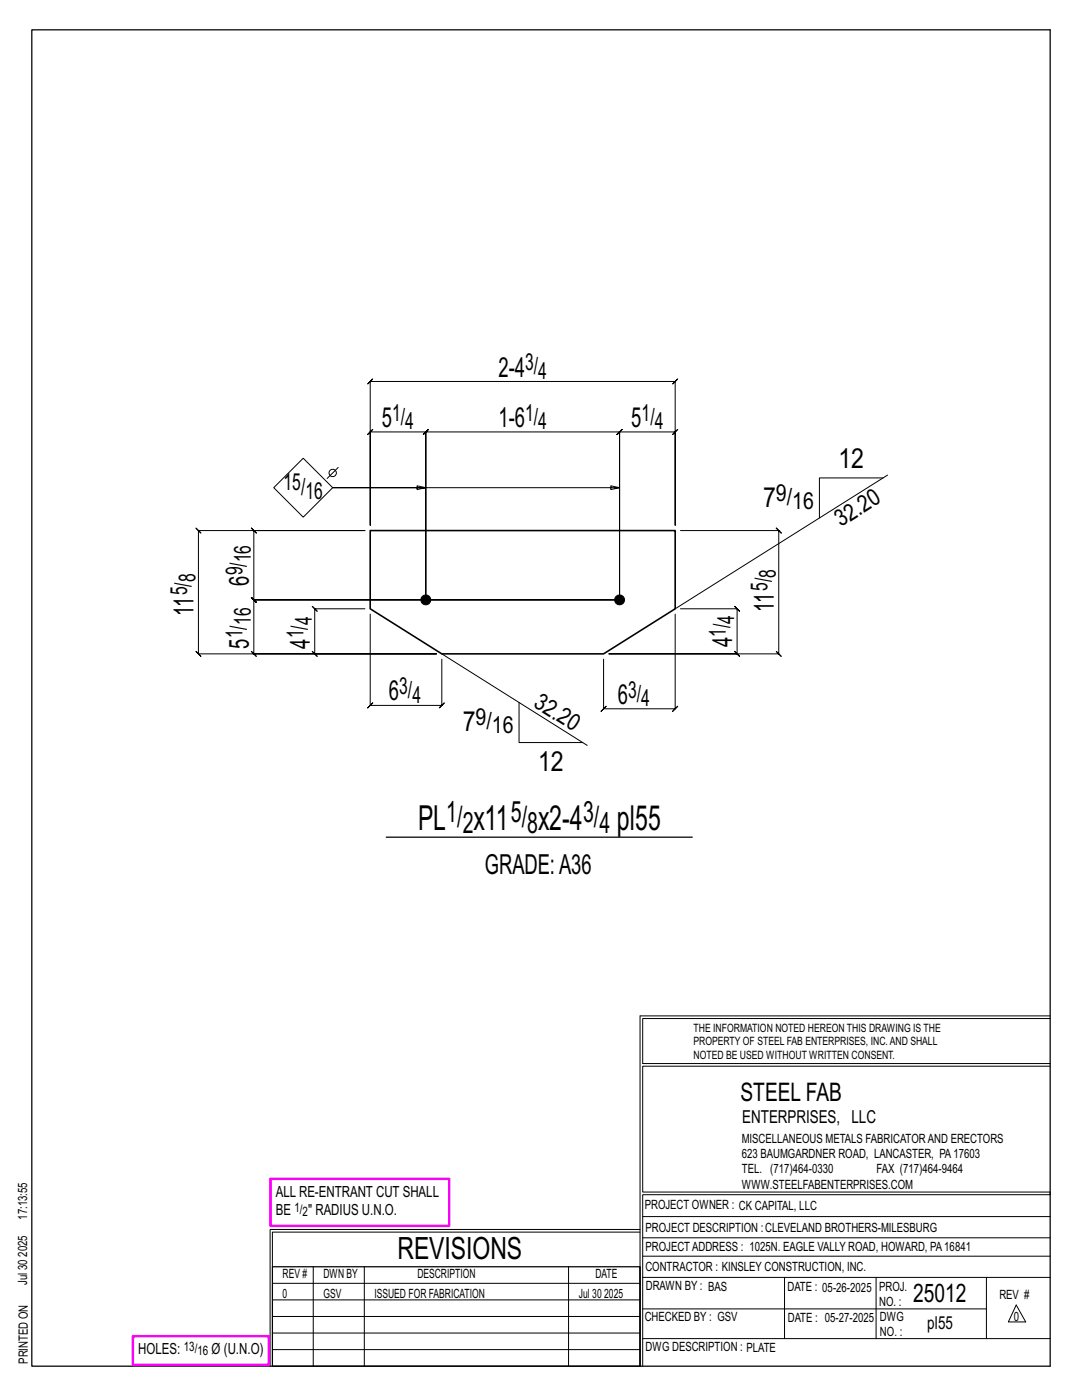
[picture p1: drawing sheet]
<svg xmlns="http://www.w3.org/2000/svg" width="216mm" height="279mm" viewBox="0 0 216 279" stroke-linecap="round" stroke-linejoin="round" font-family="sans-serif">
<defs><g id="words">
<g font-size="6.9">
<text x="83.4" y="165.6">PL</text>
<text x="94.5" y="165.6">x11</text>
<text x="107.4" y="165.6">x2-4</text>
<text x="123.1" y="165.6">pl55</text>
</g>
<text font-size="6.1" x="79.3" y="251.3">REVISIONS</text>
<g font-size="5.9">
<text x="89.1" y="164.1">1/</text>
<text x="92.3" y="166.1">2</text>
<text x="101.9" y="164.1">5/</text>
<text x="105.2" y="166.1">8</text>
<text x="116.3" y="164.1">3/</text>
<text x="119.6" y="166.1">4</text>
</g>
<g font-size="5.5">
<text x="99.5" y="75.1">2-4</text>
<text x="76.2" y="85.2">5</text>
<text x="99.5" y="85.2">1-6</text>
<text x="126" y="85.2">5</text>
<text x="167.3" y="93.3">12</text>
<text x="152.3" y="101.2">7</text>
<text x="49.7" y="116.9" transform="rotate(-90 49.7 116.9)">6</text>
<text x="38.6" y="122.9" transform="rotate(-90 38.6 122.9)">11</text>
<text x="154.4" y="122" transform="rotate(-90 154.4 122)">11</text>
<text x="49.7" y="129.4" transform="rotate(-90 49.7 129.4)">5</text>
<text x="61.8" y="129.4" transform="rotate(-90 61.8 129.4)">4</text>
<text x="146.1" y="129.2" transform="rotate(-90 146.1 129.2)">4</text>
<text x="77.6" y="139.8">6</text>
<text x="123.3" y="140.5">6</text>
<text x="92.3" y="146">7</text>
<text x="107.4" y="153.8">12</text>
<text x="96.7" y="174.3">GRADE:A36</text>
</g>
<g font-size="5.1">
<text x="147.8" y="219.8">STEEL FAB</text>
<text x="182.2" y="259.9">25012</text>
</g>
<g font-size="4.7">
<text x="104.8" y="73.9">3/</text>
<text x="107.4" y="75.6">4</text>
<text x="78.3" y="84">1/</text>
<text x="104.8" y="84">1/</text>
<text x="128" y="84">1/</text>
<text x="80.9" y="85.6">4</text>
<text x="107.4" y="85.6">4</text>
<text x="130.6" y="85.6">4</text>
<text x="56.6" y="97.9">15/</text>
<text x="60.9" y="99.5">16</text>
<text x="154.8" y="99.9">9/</text>
<text x="158.1" y="101.6">16</text>
<text x="167.8" y="105.3" transform="rotate(-32 167.8 105.3)">32.20</text>
<text x="50.1" y="112.2" transform="rotate(-90 50.1 112.2)">16</text>
<text x="37.4" y="118.8" transform="rotate(-90 37.4 118.8)">5/</text>
<text x="39" y="116.2" transform="rotate(-90 39 116.2)">8</text>
<text x="48.4" y="114.8" transform="rotate(-90 48.4 114.8)">9/</text>
<text x="153.2" y="117.9" transform="rotate(-90 153.2 117.9)">5/</text>
<text x="154.8" y="115.3" transform="rotate(-90 154.8 115.3)">8</text>
<text x="50.1" y="124.8" transform="rotate(-90 50.1 124.8)">16</text>
<text x="62.2" y="124.8" transform="rotate(-90 62.2 124.8)">4</text>
<text x="146.5" y="124.5" transform="rotate(-90 146.5 124.5)">4</text>
<text x="48.4" y="127.4" transform="rotate(-90 48.4 127.4)">1/</text>
<text x="60.6" y="127.4" transform="rotate(-90 60.6 127.4)">1/</text>
<text x="144.8" y="127.1" transform="rotate(-90 144.8 127.1)">1/</text>
<text x="79.7" y="138.5">3/</text>
<text x="82.3" y="140.2">4</text>
<text x="106.2" y="140.9" transform="rotate(32 106.2 140.9)">32.20</text>
<text x="125.3" y="139.2">3/</text>
<text x="128" y="140.9">4</text>
<text x="94.9" y="144.7">9/</text>
<text x="98.2" y="146.4">16</text>
</g>
<g font-size="3.6">
<text x="148.1" y="224.1">ENTERPRISES, LLC</text>
<text x="185" y="265.2">pl55</text>
</g>
<g font-size="3.1">
<text x="55" y="238.9">ALL RE-ENTRANT CUT SHALL</text>
<text x="55" y="242.5">BE</text>
<text x="61.5" y="242.5">&quot; RADIUS U.N.O.</text>
<text x="27.6" y="270.2">HOLES:</text>
<text x="42.2" y="270.2">Ø (U.N.O)</text>
</g>
<g font-size="2.6">
<text x="58.8" y="241.8">1/</text>
<text x="60.4" y="242.7">2</text>
<text x="36.7" y="269.6">13/</text>
<text x="39.4" y="270.5">16</text>
</g>
<g font-size="2.5">
<text x="148" y="231.2">623 BAUMGARDNER ROAD, LANCASTER, PA17603</text>
<text x="148" y="228.1">MISCELLANEOUS METALS FABRICATORAND ERECTORS</text>
<text x="148" y="237.2">WWW.STEELFABENTERPRISES.COM</text>
<text x="148" y="234.2">TEL. (717)464-0330</text>
<text x="174.9" y="234.2">FAX (717)464-9464</text>
<text x="5.4" y="243.4" transform="rotate(-90 5.4 243.4)">17:13:55</text>
<text x="128.7" y="241.3">PROJECT OWNER : CK CAPITAL, LLC</text>
<text x="128.8" y="246">PROJECT DESCRIPTION :CLEVELAND BROTHERS-MILESBURG</text>
<text x="5.4" y="250.8" transform="rotate(-90 5.4 250.8)">2025</text>
<text x="128.8" y="249.7">PROJECTADDRESS : 1025N. EAGLE VALLY ROAD, HOWARD, PA16841</text>
<text x="5.4" y="256.5" transform="rotate(-90 5.4 256.5)">Jul 30</text>
<text x="56.4" y="255">REV #</text>
<text x="64.5" y="255">DWN BY</text>
<text x="83.3" y="255">DESCRIPTION</text>
<text x="118.8" y="255">DATE</text>
<text x="128.8" y="253.7">CONTRACTOR : KINSLEY CONSTRUCTION, INC.</text>
<text x="128.9" y="257.5">DRAWN BY : BAS</text>
<text x="157.1" y="257.6">DATE : 05-26-2025</text>
<text x="175.4" y="257.7">PROJ.</text>
<text x="56.4" y="259">0</text>
<text x="64.5" y="259">GSV</text>
<text x="74.7" y="259">ISSUED FOR FABRICATION</text>
<text x="115.5" y="259">Jul 30</text>
<text x="120.6" y="259">2025</text>
<text x="128.6" y="263.7">CHECKED BY : GSV</text>
<text x="157.2" y="263.7">DATE : 05-27-2025</text>
<text x="175.4" y="260.7">NO. :</text>
<text x="175.6" y="263.7">DWG</text>
<text x="199.4" y="259.2">REV #</text>
<text x="202.3" y="263.7">0</text>
<text x="128.8" y="269.7">DWG DESCRIPTION : PLATE</text>
<text x="175.6" y="266.7">NO. :</text>
<text x="5.5" y="272.2" transform="rotate(-90 5.5 272.2)">PRINTED ON</text>
</g>
<g font-size="2.3">
<text x="138.4" y="208.6">PROPERTY OF STEEL FAB ENTERPRISES, INC.AND SHALL</text>
<text x="138.4" y="205.9">THE INFORMATION NOTED HEREON THIS DRAWING IS THE</text>
<text x="138.4" y="211.3">NOTED BE USED WITHOUT WRITTEN CONSENT.</text>
</g>
</g></defs>
<g fill="none" stroke="#000" stroke-width=".2">
<path d="M73.9 76.1l-.5 .5 1-1-.5 .5h60.8l-.5 .5 1-1-.5 .5v28.7v-18.6l.5-.5-1 1 .5-.5h-11.1l.5-.5-1 1 .5-.5v33.5v-33.5l.5-.5-1 1 .5-.5h-38.6l.5-.5-1 1 .5-.5v33.5v-33.5l.5-.5-1 1 .5-.5h-11.1l.5-.5-1 1 .5-.5v18.6zM54.6 97.3l5.9-5.9 5.9 5.9-5.9 5.9zM67.5 93.3l-2.2 2.2M85 97.3l-1.8-.3v.7l1.8-.4h-18.6h57.2l-1.7 .4v-.7l1.7 .3M176.2 95.4h-12.7v8M177.1 94.8l-42.4 26.7M39.1 105.4l.5 .5h33.2h-22.2l-.5-.5 1 1-.5-.5v13.8l-.5-.5 1 1-.5-.5h73h-73l-.5-.5 1 1-.5-.5v10.8l-.5-.5 1 1-.5-.5h36.5h-47.5l.5 .5-1-1 .5 .5v-24.6l.5 .5zM135.8 105.9h19.6l-.5-.5 1 1-.5-.5v24.6l-.5-.5 1 1-.5-.5h-33.9h25.6l.5 .5-1-1 .5 .5v-9l.5 .5-1-1 .5 .5h-11.3M72.8 121.5h-10l-.5-.5 1 1-.5-.5v9l-.5-.5 1 1-.5-.5h24.3M73.9 122.6v18.2l-.5 .5 1-1-.5 .5h14.3l-.5 .5 1-1-.5 .5v-9.2M88.2 130.5l29 18.3M134.7 122.6v18.9l.5-.5-1 1 .5-.5h-14.3l.5-.5-1 1 .5-.5v-9.9"/>
<path d="M103.6 140.2v8h12.7M127.7 202.7v70M127.7 202.7h81.8M209.5 203.3h-81.3v9h81.3M209.5 212.8h-81.3v25.1h81.3v.5h-81.3v34.3M54.4 259.4h73.3M54.4 256.1h73.3M62.5 252.8v19.9M72.7 252.8v19.9M113.4 252.8v19.9M127.7 245.4h-73.8v27.3M127.7 245.9h-73.3v6.9"/>
<path d="M128.2 242.8h81.3M128.2 254.9h81.3M128.2 250.7h81.3M128.2 247h81.3M156.5 254.9v12.2M174.8 254.9v12.2M196.8 254.9v12.2M54.4 269.3h73.3M54.4 266h73.3M54.4 262.7h73.3M128.2 261.2h68.6M128.2 267.1h81.3"/>
<path d="M202.8 260.4l1.9 3.4h-3.5z"/>
<circle cx="66.4" cy="94.4" r=".74"/>
</g>
<path d="M6.3 6h203.2v266.7h-203.2zM77.1 167.1h61M54.4 252.8h73.3v19.9h-73.3z" fill="none" stroke="#000" stroke-width=".25"/>
<path d="M54 235.3h35.6v9.3h-35.6zM26.5 266.7h27.1v5.7h-27.1z" fill="none" stroke="#f0f" stroke-width=".5"/>
<g fill="#000" stroke="#000" stroke-width=".2">
<circle cx="85" cy="119.7" r=".99"/>
<circle cx="123.6" cy="119.7" r=".99"/>
</g>
<path d="M73.9 105.9h60.8v15.6l-14.3 9h-32.2l-14.3-9z" fill="none" stroke="#000" stroke-width=".32"/>
<use href="#words"/>
</svg>
